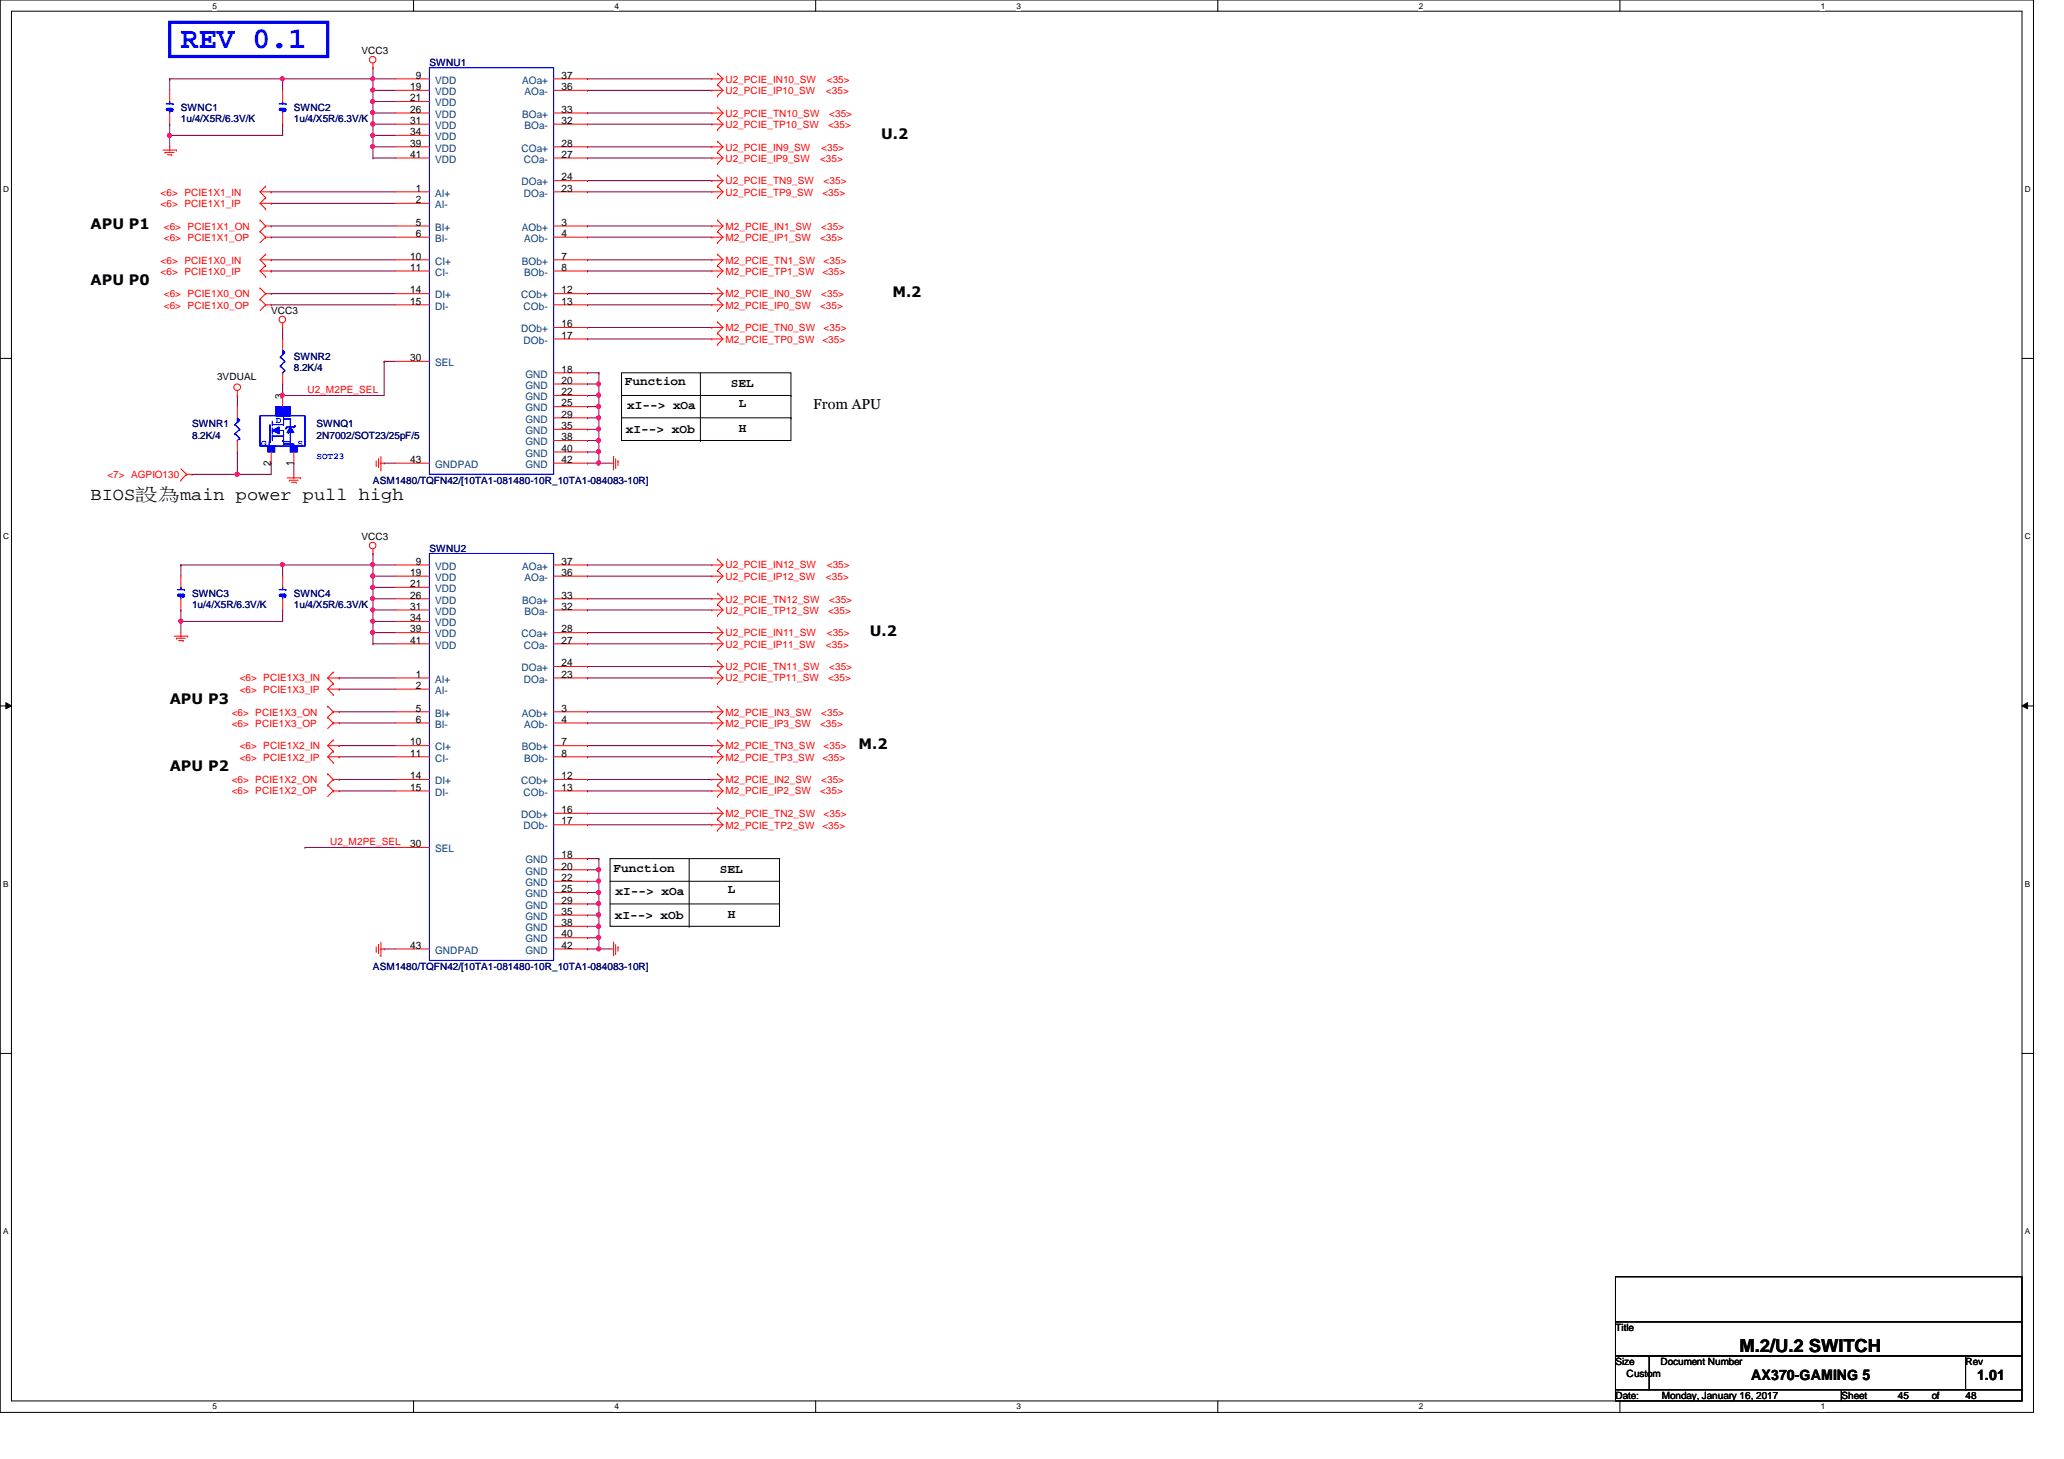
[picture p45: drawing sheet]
<svg xmlns="http://www.w3.org/2000/svg" width="297mm" height="210mm" viewBox="0 0 297 210" stroke-linecap="round" stroke-linejoin="round" font-family="sans-serif">
<defs><g id="words">
<text font-size="4.4" fill="#00f" x="26" y="6.9">REV 0.1</text>
<g font-size="2.6">
<text x="13" y="72">BIOS設設main power pull high</text>
<text x="250.4" y="194.5">M.2/U.2 SWITCH</text>
</g>
<g font-size="2.1">
<text x="126.8" y="19.9">U.2</text>
<text x="13" y="32.9">APU P1</text>
<text x="13" y="41.1">APU P0</text>
<text x="128.4" y="42.7">M.2</text>
<text x="117" y="58.8">From APU</text>
<text x="125.2" y="91.5">U.2</text>
<text x="24.4" y="101.2">APU P3</text>
<text x="123.6" y="107.7">M.2</text>
<text x="24.4" y="111">APU P2</text>
<text x="252" y="198.6">AX370-GAMING 5</text>
<text x="284.5" y="198.6">1.01</text>
</g>
<g font-size="1.8">
<text x="89.9" y="55.5">Function</text>
<text x="90.3" y="58.9">xI--&gt; xOa</text>
<text x="105.2" y="55.6">SEL</text>
<text x="106.3" y="58.5">L</text>
<text x="90.1" y="62.3">xI--&gt; xOb</text>
<text x="106.3" y="62.1">H</text>
<text x="88.3" y="125.4">Function</text>
<text x="103.6" y="125.6">SEL</text>
<text x="88.6" y="128.8">xI--&gt; xOa</text>
<text x="104.7" y="128.5">L</text>
<text x="88.5" y="132.2">xI--&gt; xOb</text>
<text x="104.7" y="132">H</text>
</g>
<g font-size="1.5">
<text x="59.9" y="11.3">9</text>
<text x="80.8" y="11.3">37</text>
<text x="59.1" y="13">19</text>
<text x="59.1" y="14.6">21</text>
<text x="59.1" y="16.2">26</text>
<text x="59.1" y="17.8">31</text>
<text x="80.8" y="13">36</text>
<text x="80.8" y="16.2">33</text>
<text x="80.8" y="17.8">32</text>
<text x="59.1" y="19.4">34</text>
<text x="59.1" y="21.1">39</text>
<text x="59.1" y="22.7">41</text>
<text x="80.8" y="21.1">28</text>
<text x="80.8" y="22.7">27</text>
<text x="59.9" y="27.6">1</text>
<text x="59.9" y="29.2">2</text>
<text x="80.8" y="26">24</text>
<text x="80.8" y="27.6">23</text>
<text x="59.9" y="32.5">5</text>
<text x="59.9" y="34.1">6</text>
<text x="80.8" y="32.5">3</text>
<text x="80.8" y="34.1">4</text>
<text x="59.1" y="37.3">10</text>
<text x="59.1" y="38.9">11</text>
<text x="80.8" y="37.3">7</text>
<text x="80.8" y="38.9">8</text>
<text x="59.1" y="42.2">14</text>
<text x="59.1" y="43.8">15</text>
<text x="80.8" y="42.2">12</text>
<text x="80.8" y="43.8">13</text>
<text x="80.8" y="47.1">16</text>
<text x="59.1" y="51.9">30</text>
<text x="80.8" y="48.7">17</text>
<text x="80.8" y="53.6">18</text>
<text x="40.6" y="57.4" transform="rotate(-90 40.6 57.4)">3</text>
<text x="80.8" y="58.5">25</text>
<text x="80.8" y="56.9">22</text>
<text x="80.8" y="55.2">20</text>
<text x="80.8" y="65">40</text>
<text x="80.8" y="63.3">38</text>
<text x="80.8" y="61.7">35</text>
<text x="80.8" y="60.1">29</text>
<text x="39" y="67" transform="rotate(-90 39 67)">2</text>
<text x="42.2" y="67" transform="rotate(-90 42.2 67)">1</text>
<text x="59.1" y="66.6">43</text>
<text x="80.8" y="66.6">42</text>
<text x="59.1" y="82.8">19</text>
<text x="59.9" y="81.2">9</text>
<text x="80.8" y="81.2">37</text>
<text x="80.8" y="82.8">36</text>
<text x="59.1" y="84.5">21</text>
<text x="59.1" y="86.1">26</text>
<text x="59.1" y="87.7">31</text>
<text x="59.1" y="89.4">34</text>
<text x="80.8" y="86.1">33</text>
<text x="80.8" y="87.7">32</text>
<text x="59.1" y="91">39</text>
<text x="59.1" y="92.6">41</text>
<text x="80.8" y="91">28</text>
<text x="80.8" y="92.6">27</text>
<text x="80.8" y="95.8">24</text>
<text x="59.9" y="97.5">1</text>
<text x="59.9" y="99.1">2</text>
<text x="80.8" y="97.5">23</text>
<text x="59.1" y="107.2">10</text>
<text x="59.9" y="102.4">5</text>
<text x="59.9" y="104">6</text>
<text x="80.8" y="102.4">3</text>
<text x="80.8" y="104">4</text>
<text x="80.8" y="107.2">7</text>
<text x="59.1" y="108.8">11</text>
<text x="59.1" y="112.1">14</text>
<text x="59.1" y="113.7">15</text>
<text x="80.8" y="108.8">8</text>
<text x="80.8" y="112.1">12</text>
<text x="80.8" y="113.7">13</text>
<text x="80.8" y="117">16</text>
<text x="80.8" y="118.6">17</text>
<text x="59.1" y="121.9">30</text>
<text x="80.8" y="125.1">20</text>
<text x="80.8" y="123.5">18</text>
<text x="80.8" y="131.6">35</text>
<text x="80.8" y="130">29</text>
<text x="80.8" y="128.4">25</text>
<text x="80.8" y="126.7">22</text>
<text x="59.1" y="136.5">43</text>
<text x="80.8" y="134.9">40</text>
<text x="80.8" y="133.2">38</text>
<text x="80.8" y="136.5">42</text>
</g>
<g font-size="1.5" fill="#004080">
<text x="62.6" y="12">VDD</text>
<text x="62.6" y="13.7">VDD</text>
<text x="62.6" y="15.3">VDD</text>
<text x="62.6" y="16.9">VDD</text>
<text x="75.1" y="12">AOa+</text>
<text x="75.1" y="16.9">BOa+</text>
<text x="75.5" y="13.7">AOa-</text>
<text x="62.6" y="18.5">VDD</text>
<text x="62.6" y="20.2">VDD</text>
<text x="62.6" y="21.8">VDD</text>
<text x="62.6" y="23.4">VDD</text>
<text x="75.1" y="21.8">COa+</text>
<text x="75.4" y="23.4">COa-</text>
<text x="75.5" y="18.5">BOa-</text>
<text x="62.6" y="28.3">AI+</text>
<text x="62.6" y="29.9">AI-</text>
<text x="75.1" y="26.7">DOa+</text>
<text x="75.4" y="28.3">DOa-</text>
<text x="62.6" y="33.2">BI+</text>
<text x="62.6" y="34.8">BI-</text>
<text x="75.1" y="33.2">AOb+</text>
<text x="75.4" y="34.8">AOb-</text>
<text x="62.6" y="38.1">CI+</text>
<text x="62.6" y="39.7">CI-</text>
<text x="75.1" y="38.1">BOb+</text>
<text x="75.4" y="39.7">BOb-</text>
<text x="62.6" y="42.9">DI+</text>
<text x="62.6" y="44.5">DI-</text>
<text x="75" y="42.9">COb+</text>
<text x="75" y="47.8">DOb+</text>
<text x="75.4" y="44.5">COb-</text>
<text x="62.6" y="52.7">SEL</text>
<text x="75.4" y="49.4">DOb-</text>
<text x="75.6" y="59.2">GND</text>
<text x="75.6" y="57.6">GND</text>
<text x="75.6" y="55.9">GND</text>
<text x="75.6" y="54.3">GND</text>
<text x="75.6" y="65.7">GND</text>
<text x="75.6" y="64.1">GND</text>
<text x="75.6" y="62.4">GND</text>
<text x="75.6" y="60.8">GND</text>
<text x="62.6" y="67.3">GNDPAD</text>
<text x="75.6" y="67.3">GND</text>
<text x="62.6" y="82">VDD</text>
<text x="62.6" y="83.6">VDD</text>
<text x="75.1" y="82">AOa+</text>
<text x="75.5" y="83.6">AOa-</text>
<text x="62.6" y="85.2">VDD</text>
<text x="62.6" y="86.8">VDD</text>
<text x="62.6" y="88.4">VDD</text>
<text x="75.1" y="86.8">BOa+</text>
<text x="75.5" y="88.4">BOa-</text>
<text x="62.6" y="90.1">VDD</text>
<text x="62.6" y="91.7">VDD</text>
<text x="62.6" y="93.3">VDD</text>
<text x="75.1" y="91.7">COa+</text>
<text x="75.4" y="93.3">COa-</text>
<text x="62.6" y="98.2">AI+</text>
<text x="62.6" y="99.8">AI-</text>
<text x="75.1" y="96.6">DOa+</text>
<text x="75.4" y="98.2">DOa-</text>
<text x="62.6" y="103.1">BI+</text>
<text x="62.6" y="104.7">BI-</text>
<text x="62.6" y="107.9">CI+</text>
<text x="75.1" y="103.1">AOb+</text>
<text x="75.1" y="107.9">BOb+</text>
<text x="75.4" y="104.7">AOb-</text>
<text x="62.6" y="109.6">CI-</text>
<text x="62.6" y="112.8">DI+</text>
<text x="75" y="112.8">COb+</text>
<text x="75.4" y="109.6">BOb-</text>
<text x="62.6" y="114.5">DI-</text>
<text x="75" y="117.7">DOb+</text>
<text x="75.4" y="114.5">COb-</text>
<text x="75.4" y="119.3">DOb-</text>
<text x="62.6" y="122.6">SEL</text>
<text x="75.6" y="125.8">GND</text>
<text x="75.6" y="124.2">GND</text>
<text x="75.6" y="130.7">GND</text>
<text x="75.6" y="129.1">GND</text>
<text x="75.6" y="127.5">GND</text>
<text x="62.6" y="137.2">GNDPAD</text>
<text x="75.6" y="135.6">GND</text>
<text x="75.6" y="133.9">GND</text>
<text x="75.6" y="132.3">GND</text>
<text x="75.6" y="137.2">GND</text>
</g>
<g font-size="1.4">
<text x="52" y="7.8">VCC3</text>
<text x="39" y="45.2">VCC3</text>
<text x="31.2" y="54.7">3VDUAL</text>
<text x="52" y="77.7">VCC3</text>
<text x="232.5" y="191.5">Title</text>
<text x="232.5" y="196.4">Size</text>
<text x="239" y="196.4">Document Number</text>
<text x="282.9" y="196.4">Rev</text>
<text x="232.5" y="201.3">Date:</text>
<text x="234.1" y="198">Custom</text>
<text x="239.1" y="201.3">Monday, January 16, 2017</text>
<text x="265" y="201.3">Sheet</text>
<text x="273.1" y="201.3">45</text>
<text x="278" y="201.3">of</text>
<text x="282.9" y="201.3">48</text>
</g>
<g font-size="1.4" fill="#000080">
<text x="61.8" y="9.5">SWNU1</text>
<text x="26" y="16">SWNC1</text>
<text x="26" y="17.6">1u/4/X5R/6.3V/K</text>
<text x="42.3" y="16">SWNC2</text>
<text x="42.3" y="17.6">1u/4/X5R/6.3V/K</text>
<text x="42.3" y="51.7">SWNR2</text>
<text x="42.3" y="53.3">8.2K/4</text>
<text x="27.6" y="61.5">SWNR1</text>
<text x="27.6" y="63.1">8.2K/4</text>
<text x="45.5" y="61.5">SWNQ1</text>
<text x="45.5" y="63.1">2N7002/SOT23/25pF/5</text>
<text x="53.7" y="69.6">ASM1480/TQFN42/[10TA1-081480-10R_10TA1-084083-10R]</text>
<text x="61.8" y="79.4">SWNU2</text>
<text x="27.6" y="85.9">SWNC3</text>
<text x="27.6" y="87.5">1u/4/X5R/6.3V/K</text>
<text x="42.3" y="85.9">SWNC4</text>
<text x="42.3" y="87.5">1u/4/X5R/6.3V/K</text>
<text x="53.7" y="139.5">ASM1480/TQFN42/[10TA1-081480-10R_10TA1-084083-10R]</text>
</g>
<g font-size="1.4" fill="#f00">
<text x="104.4" y="11.9">U2_PCIE_IN10_SW</text>
<text x="119" y="11.9">&lt;35&gt;</text>
<text x="104.4" y="16.8">U2_PCIE_TN10_SW</text>
<text x="104.4" y="13.5">U2_PCIE_IP10_SW</text>
<text x="118.9" y="13.5">&lt;35&gt;</text>
<text x="119.3" y="16.8">&lt;35&gt;</text>
<text x="104.4" y="18.4">U2_PCIE_TP10_SW</text>
<text x="104.4" y="23.3">U2_PCIE_IP9_SW</text>
<text x="104.4" y="21.7">U2_PCIE_IN9_SW</text>
<text x="118" y="23.3">&lt;35&gt;</text>
<text x="118.2" y="21.7">&lt;35&gt;</text>
<text x="119.2" y="18.4">&lt;35&gt;</text>
<text x="23.1" y="29.8">&lt;6&gt; PCIE1X1_IP</text>
<text x="23.1" y="28.2">&lt;6&gt; PCIE1X1_IN</text>
<text x="104.4" y="28.2">U2_PCIE_TP9_SW</text>
<text x="104.4" y="26.5">U2_PCIE_TN9_SW</text>
<text x="118.4" y="28.2">&lt;35&gt;</text>
<text x="118.5" y="26.5">&lt;35&gt;</text>
<text x="23.6" y="34.7">&lt;6&gt; PCIE1X1_OP</text>
<text x="23.6" y="33">&lt;6&gt; PCIE1X1_ON</text>
<text x="104.4" y="34.7">M2_PCIE_IP1_SW</text>
<text x="104.4" y="33">M2_PCIE_IN1_SW</text>
<text x="118" y="34.7">&lt;35&gt;</text>
<text x="118.2" y="33">&lt;35&gt;</text>
<text x="23.1" y="37.9">&lt;6&gt; PCIE1X0_IN</text>
<text x="23.1" y="39.5">&lt;6&gt; PCIE1X0_IP</text>
<text x="104.4" y="39.5">M2_PCIE_TP1_SW</text>
<text x="104.4" y="37.9">M2_PCIE_TN1_SW</text>
<text x="118.4" y="39.5">&lt;35&gt;</text>
<text x="118.5" y="37.9">&lt;35&gt;</text>
<text x="23.6" y="42.8">&lt;6&gt; PCIE1X0_ON</text>
<text x="23.6" y="44.4">&lt;6&gt; PCIE1X0_OP</text>
<text x="104.4" y="44.4">M2_PCIE_IP0_SW</text>
<text x="104.4" y="47.7">M2_PCIE_TN0_SW</text>
<text x="104.4" y="42.8">M2_PCIE_IN0_SW</text>
<text x="118" y="44.4">&lt;35&gt;</text>
<text x="118.2" y="42.8">&lt;35&gt;</text>
<text x="118.5" y="47.7">&lt;35&gt;</text>
<text x="104.4" y="49.3">M2_PCIE_TP0_SW</text>
<text x="118.4" y="49.3">&lt;35&gt;</text>
<text x="44.2" y="56.6">U2_M2PE_SEL</text>
<text x="15.4" y="68.8">&lt;7&gt; AGPIO130</text>
<text x="104.4" y="83.4">U2_PCIE_IP12_SW</text>
<text x="104.4" y="81.8">U2_PCIE_IN12_SW</text>
<text x="118.9" y="83.4">&lt;35&gt;</text>
<text x="119" y="81.8">&lt;35&gt;</text>
<text x="104.4" y="88.3">U2_PCIE_TP12_SW</text>
<text x="104.4" y="86.7">U2_PCIE_TN12_SW</text>
<text x="119.2" y="88.3">&lt;35&gt;</text>
<text x="119.3" y="86.7">&lt;35&gt;</text>
<text x="104.4" y="93.2">U2_PCIE_IP11_SW</text>
<text x="104.4" y="91.6">U2_PCIE_IN11_SW</text>
<text x="118.9" y="93.2">&lt;35&gt;</text>
<text x="119" y="91.6">&lt;35&gt;</text>
<text x="34.5" y="99.7">&lt;6&gt; PCIE1X3_IP</text>
<text x="34.5" y="98">&lt;6&gt; PCIE1X3_IN</text>
<text x="104.4" y="98">U2_PCIE_TP11_SW</text>
<text x="104.4" y="96.4">U2_PCIE_TN11_SW</text>
<text x="119.2" y="98">&lt;35&gt;</text>
<text x="119.3" y="96.4">&lt;35&gt;</text>
<text x="33.4" y="104.6">&lt;6&gt; PCIE1X3_OP</text>
<text x="33.4" y="103">&lt;6&gt; PCIE1X3_ON</text>
<text x="34.5" y="107.8">&lt;6&gt; PCIE1X2_IN</text>
<text x="104.4" y="107.8">M2_PCIE_TN3_SW</text>
<text x="104.4" y="104.6">M2_PCIE_IP3_SW</text>
<text x="104.4" y="103">M2_PCIE_IN3_SW</text>
<text x="118" y="104.6">&lt;35&gt;</text>
<text x="118.2" y="103">&lt;35&gt;</text>
<text x="118.5" y="107.8">&lt;35&gt;</text>
<text x="33.4" y="112.7">&lt;6&gt; PCIE1X2_ON</text>
<text x="34.5" y="109.4">&lt;6&gt; PCIE1X2_IP</text>
<text x="104.4" y="109.4">M2_PCIE_TP3_SW</text>
<text x="104.4" y="112.7">M2_PCIE_IN2_SW</text>
<text x="118.2" y="112.7">&lt;35&gt;</text>
<text x="118.4" y="109.4">&lt;35&gt;</text>
<text x="33.4" y="114.3">&lt;6&gt; PCIE1X2_OP</text>
<text x="104.4" y="114.3">M2_PCIE_IP2_SW</text>
<text x="104.4" y="119.2">M2_PCIE_TP2_SW</text>
<text x="104.4" y="117.6">M2_PCIE_TN2_SW</text>
<text x="118" y="114.3">&lt;35&gt;</text>
<text x="118.4" y="119.2">&lt;35&gt;</text>
<text x="118.5" y="117.6">&lt;35&gt;</text>
<text x="47.5" y="121.6">U2_M2PE_SEL</text>
</g>
<g font-size="1.3" fill="#00f">
<text x="37.6" y="64.1">G</text>
<text x="39.7" y="60.9">D</text>
<text x="42.8" y="64.1">S</text>
<text x="45.5" y="66.1">SOT23</text>
</g>
<g font-size="1.2">
<text x="30.6" y="1.2">5</text>
<text x="88.4" y="1.2">4</text>
<text x="146.3" y="1.2">3</text>
<text x="204.2" y="1.2">2</text>
<text x="262" y="1.2">1</text>
<text x=".5" y="27.6">D</text>
<text x="291.4" y="27.6">D</text>
<text x=".5" y="77.6">C</text>
<text x="291.4" y="77.6">C</text>
<text x=".5" y="127.6">B</text>
<text x="291.4" y="127.6">B</text>
<text x=".5" y="177.6">A</text>
<text x="291.4" y="177.6">A</text>
<text x="30.6" y="202.8">5</text>
<text x="88.4" y="202.8">4</text>
<text x="146.3" y="202.8">3</text>
<text x="204.2" y="202.8">2</text>
<text x="262" y="202.8">1</text>
</g>
</g></defs>
<path d="M0 0h292.6v203.2h-292.6zM1.6 1.6h289.4v199.9h-289.4z" fill="none" stroke="#000" stroke-width=".14"/>
<g fill="#fff">
<path d="M30.6 .2h.6v1.3h-.6z"/>
<path d="M30.6 201.7h.6v1.3h-.6z"/>
</g>
<path d="M59.5 0v1.6M59.5 201.5v1.7" fill="none" stroke="#000" stroke-width=".14"/>
<g fill="#fff">
<path d="M88.4 .2h.6v1.3h-.6z"/>
<path d="M88.4 201.7h.6v1.3h-.6z"/>
</g>
<path d="M117.4 0v1.6M117.4 201.5v1.7" fill="none" stroke="#000" stroke-width=".14"/>
<g fill="#fff">
<path d="M146.3 .2h.6v1.3h-.6z"/>
<path d="M146.3 201.7h.6v1.3h-.6z"/>
</g>
<path d="M175.3 0v1.6M175.3 201.5v1.7" fill="none" stroke="#000" stroke-width=".14"/>
<g fill="#fff">
<path d="M204.2 .2h.6v1.3h-.6z"/>
<path d="M204.2 201.7h.6v1.3h-.6z"/>
</g>
<path d="M233.1 0v1.6M233.1 201.5v1.7" fill="none" stroke="#000" stroke-width=".14"/>
<g fill="#fff">
<path d="M262 .2h.6v1.3h-.6z"/>
<path d="M262 201.7h.6v1.3h-.6z"/>
<path d="M.5 26.6h.8v1.3h-.8z"/>
<path d="M291.4 26.6h.8v1.3h-.8z"/>
<path d="M.5 76.5h.8v1.4h-.8z"/>
<path d="M291.4 76.5h.8v1.4h-.8z"/>
</g>
<path d="M0 51.6h1.6M291 51.6h1.6" fill="none" stroke="#000" stroke-width=".14"/>
<g fill="#fff">
<path d="M.5 126.5h.7v1.3h-.7z"/>
<path d="M291.4 126.5h.7v1.3h-.7z"/>
</g>
<path d="M0 101.6h1.6M.8 101.1l.8 .5-.8 .4zM291 101.6l.8-.5v.9zM291 101.6h1.6" fill="none" stroke="#000" stroke-width=".14"/>
<path d="M.8 101.1l.8 .5-.8 .4zM291 101.6l.8-.5v.9z" fill="#000"/>
<g fill="#fff">
<path d="M.5 176.5h.7v1.3h-.7z"/>
<path d="M291.4 176.5h.7v1.3h-.7z"/>
</g>
<path d="M0 151.6h1.6M291 151.6h1.6" fill="none" stroke="#000" stroke-width=".14"/>
<path d="M86.2 133.3h.1M86.2 133.3v1.6" fill="none" stroke="#800040" stroke-width=".14"/>
<circle cx="86.1" cy="134.9" r=".3" fill="#f0f"/>
<circle cx="86.1" cy="134.9" r=".3" fill="none" stroke="#f0f" stroke-width=".14"/>
<circle cx="86.1" cy="133.3" r=".3" fill="#f0f"/>
<circle cx="86.1" cy="133.3" r=".3" fill="none" stroke="#f0f" stroke-width=".14"/>
<path d="M53.7 86.1h.1M53.7 87.8h.1M53.7 81.3h.1M53.7 86.1h3.2M53.7 87.8h3.2M53.7 81.3h3.2M55.3 136.5h.1M55.3 136.5h1.6M84.5 133.3h.1M84.5 133.3h1.7" fill="none" stroke="#800040" stroke-width=".14"/>
<circle cx="53.6" cy="81.2" r=".3" fill="#f0f"/>
<circle cx="53.6" cy="81.2" r=".3" fill="none" stroke="#f0f" stroke-width=".14"/>
<path d="M40.7 81.3h.1M40.7 81.3h13" fill="none" stroke="#800040" stroke-width=".14"/>
<circle cx="40.6" cy="81.2" r=".3" fill="#f0f"/>
<circle cx="40.6" cy="81.2" r=".3" fill="none" stroke="#f0f" stroke-width=".14"/>
<path d="M53.7 82.9h.1M53.7 82.9v1.6M84.5 126.8h.1M84.5 126.8h1.7" fill="none" stroke="#800040" stroke-width=".14"/>
<circle cx="53.6" cy="84.5" r=".3" fill="#f0f"/>
<circle cx="53.6" cy="84.5" r=".3" fill="none" stroke="#f0f" stroke-width=".14"/>
<circle cx="53.6" cy="82.9" r=".31" fill="#f0f"/>
<circle cx="53.6" cy="82.9" r=".31" fill="none" stroke="#f0f" stroke-width=".14"/>
<path d="M26 81.3h.1M26 81.3v1.6M53.7 82.9h.1M53.7 91h.1M53.7 82.9h3.2M53.7 91h3.2" fill="none" stroke="#800040" stroke-width=".14"/>
<circle cx="53.6" cy="91" r=".31" fill="#f0f"/>
<circle cx="53.6" cy="91" r=".31" fill="none" stroke="#f0f" stroke-width=".14"/>
<path d="M40.7 56.9h.1M40.7 56.9h14.6" fill="none" stroke="#800040" stroke-width=".14"/>
<circle cx="40.6" cy="56.8" r=".3" fill="#f0f"/>
<circle cx="40.6" cy="56.8" r=".3" fill="none" stroke="#f0f" stroke-width=".14"/>
<g fill="none" stroke="#800040" stroke-width=".14">
<path d="M53.7 9.7h.1M53.7 9.7v1.6M84.5 17.9h.1M84.5 16.3h.1M84.5 13h.1M84.5 11.3h.1M84.5 17.9h17.9M84.5 16.3h17.9M84.5 13h17.9M84.5 11.3h17.9M39 27.6h.1M39 29.3h.1"/>
<path d="M39 37.4h.1M39 39h.1M39 32.5h.1M39 34.1h.1M39 27.6h17.9M39 29.3h17.9M39 37.4h17.9M39 39h17.9M39 32.5h17.9M39 34.1h17.9M84.5 22.7h.1M84.5 27.6h.1"/>
<path d="M84.5 26h.1M84.5 21.1h.1M84.5 22.7h17.9M84.5 27.6h17.9M84.5 26h17.9M84.5 21.1h17.9M34.2 56.9h.1M34.2 56.9v1.6M39 42.2h.1M39 43.9h.1M39 42.2h17.9M39 43.9h17.9"/>
<path d="M40.7 48.8h.1M40.7 47.1v1.7M55.3 52h.1M55.3 52v4.9M55.3 52h1.6M27.6 68.2h.1M34.2 65h.1M34.2 68.2h.1M34.2 65v3.2M39 66.6h.1M39 66.6v1.6h-11.4M48.8 99.1h.1"/>
<path d="M48.8 97.5h.1M48.8 97.5h8.1M48.8 99.1h8.1M84.5 92.6h.1M84.5 97.5h.1M84.5 87.8h.1M84.5 86.1h.1M84.5 82.9h.1M84.5 81.3h.1M84.5 92.6h17.9M84.5 97.5h17.9M84.5 87.8h17.9"/>
<path d="M84.5 86.1h17.9M84.5 82.9h17.9M84.5 81.3h17.9M48.8 107.3h.1M48.8 108.9h.1M48.8 112.1h.1M48.8 113.8h.1M48.8 104h.1M48.8 102.4h.1M48.8 107.3h8.1M48.8 108.9h8.1M48.8 112.1h8.1"/>
<path d="M48.8 113.8h8.1M48.8 104h8.1M48.8 102.4h8.1"/>
</g>
<circle cx="34.1" cy="68.2" r=".31" fill="#f0f"/>
<circle cx="34.1" cy="68.2" r=".31" fill="none" stroke="#f0f" stroke-width=".14"/>
<path d="M53.7 17.9h.1M53.7 17.9v1.6M42.3 66.6h.1M42.3 66.6v1.6M26 89.4h.1M26 87.8h.1M26 89.4h14.7M26 87.8v1.6M43.9 121.9h.1M43.9 121.9h13" fill="none" stroke="#800040" stroke-width=".14"/>
<circle cx="53.6" cy="19.5" r=".3" fill="#f0f"/>
<circle cx="53.6" cy="19.5" r=".3" fill="none" stroke="#f0f" stroke-width=".14"/>
<circle cx="53.6" cy="17.8" r=".31" fill="#f0f"/>
<circle cx="53.6" cy="17.8" r=".31" fill="none" stroke="#f0f" stroke-width=".14"/>
<path d="M53.7 13h.1M53.7 13v1.6M86.2 65h.1M86.2 65v1.6" fill="none" stroke="#800040" stroke-width=".14"/>
<circle cx="53.6" cy="14.6" r=".3" fill="#f0f"/>
<circle cx="53.6" cy="14.6" r=".3" fill="none" stroke="#f0f" stroke-width=".14"/>
<circle cx="53.6" cy="12.9" r=".3" fill="#f0f"/>
<circle cx="53.6" cy="12.9" r=".3" fill="none" stroke="#f0f" stroke-width=".14"/>
<path d="M86.2 56.9h.1M86.2 56.9v1.6" fill="none" stroke="#800040" stroke-width=".14"/>
<circle cx="86.1" cy="56.8" r=".3" fill="#f0f"/>
<circle cx="86.1" cy="56.8" r=".3" fill="none" stroke="#f0f" stroke-width=".14"/>
<g fill="none" stroke="#800040" stroke-width=".14">
<path d="M24.4 19.5h.1M40.7 17.9h.1M40.7 17.9v1.6h-16.3M53.7 17.9h.1M53.7 16.3h.1M53.7 14.6h.1M53.7 17.9h3.2M53.7 16.3h3.2M53.7 14.6v1.7M84.5 56.9h.1M84.5 56.9h1.7M86.2 58.5h.1"/>
<path d="M86.2 53.6h.1M86.2 53.6v1.6M86.2 58.5v1.6M84.5 65h.1M84.5 65h1.7"/>
</g>
<circle cx="24.4" cy="19.5" r=".3" fill="#f0f"/>
<circle cx="24.4" cy="19.5" r=".3" fill="none" stroke="#f0f" stroke-width=".14"/>
<path d="M86.2 61.8h.1M86.2 61.8v1.6" fill="none" stroke="#800040" stroke-width=".14"/>
<circle cx="86.1" cy="61.7" r=".3" fill="#f0f"/>
<circle cx="86.1" cy="61.7" r=".3" fill="none" stroke="#f0f" stroke-width=".14"/>
<path d="M86.2 55.2h.1M86.2 55.2v1.7" fill="none" stroke="#800040" stroke-width=".14"/>
<circle cx="86.1" cy="55.2" r=".3" fill="#f0f"/>
<circle cx="86.1" cy="55.2" r=".3" fill="none" stroke="#f0f" stroke-width=".14"/>
<path d="M24.4 11.3h.1M24.4 11.3v1.7M40.7 11.3h.1M40.7 11.3h13" fill="none" stroke="#800040" stroke-width=".14"/>
<circle cx="40.6" cy="11.3" r=".3" fill="#f0f"/>
<circle cx="40.6" cy="11.3" r=".3" fill="none" stroke="#f0f" stroke-width=".14"/>
<path d="M24.4 17.9h.1M24.4 17.9v1.6M53.7 11.3h.1M53.7 11.3h3.2" fill="none" stroke="#800040" stroke-width=".14"/>
<circle cx="53.6" cy="11.3" r=".3" fill="#f0f"/>
<circle cx="53.6" cy="11.3" r=".3" fill="none" stroke="#f0f" stroke-width=".14"/>
<path d="M40.7 11.3h.1M40.7 11.3v1.7M53.7 13h.1M53.7 13h3.2M53.7 21.1h.1M53.7 21.1v1.6M84.5 53.6h.1M84.5 53.6h1.7" fill="none" stroke="#800040" stroke-width=".14"/>
<circle cx="53.6" cy="21.1" r=".3" fill="#f0f"/>
<circle cx="53.6" cy="21.1" r=".3" fill="none" stroke="#f0f" stroke-width=".14"/>
<path d="M53.7 11.3h.1M53.7 11.3v1.7M84.5 61.8h.1M84.5 61.8h1.7M86.2 63.4h.1M86.2 63.4v1.6" fill="none" stroke="#800040" stroke-width=".14"/>
<circle cx="86.1" cy="65" r=".3" fill="#f0f"/>
<circle cx="86.1" cy="65" r=".3" fill="none" stroke="#f0f" stroke-width=".14"/>
<circle cx="86.1" cy="63.4" r=".3" fill="#f0f"/>
<circle cx="86.1" cy="63.4" r=".3" fill="none" stroke="#f0f" stroke-width=".14"/>
<path d="M24.4 11.3h.1M24.4 11.3h16.3M53.7 22.7h.1M53.7 22.7h3.2M84.5 60.1h.1M84.5 60.1h1.7M86.2 60.1h.1M86.2 60.1v1.7" fill="none" stroke="#800040" stroke-width=".14"/>
<circle cx="86.1" cy="60.1" r=".3" fill="#f0f"/>
<circle cx="86.1" cy="60.1" r=".3" fill="none" stroke="#f0f" stroke-width=".14"/>
<path d="M53.7 19.5h.1M53.7 19.5h3.2M84.5 58.5h.1M84.5 58.5h1.7M84.5 63.4h.1M84.5 63.4h1.7" fill="none" stroke="#800040" stroke-width=".14"/>
<circle cx="86.1" cy="58.5" r=".31" fill="#f0f"/>
<circle cx="86.1" cy="58.5" r=".31" fill="none" stroke="#f0f" stroke-width=".14"/>
<path d="M53.7 19.5h.1M53.7 16.3h.1M53.7 16.3v1.6M53.7 19.5v1.6M53.7 21.1h.1M53.7 21.1h3.2M84.5 55.2h.1M84.5 55.2h1.7" fill="none" stroke="#800040" stroke-width=".14"/>
<circle cx="53.6" cy="16.2" r=".3" fill="#f0f"/>
<circle cx="53.6" cy="16.2" r=".3" fill="none" stroke="#f0f" stroke-width=".14"/>
<g fill="none" stroke="#800040" stroke-width=".14">
<path d="M24.4 19.5h.1M24.4 19.5v1.6M53.7 14.6h.1M53.7 14.6h3.2M53.7 79.6h.1M53.7 79.6v1.7M26 81.3h.1M26 81.3h14.7M53.7 87.8h.1M53.7 87.8v1.6M84.5 95.9h.1M84.5 91h.1"/>
<path d="M84.5 95.9h17.9M84.5 91h17.9"/>
</g>
<circle cx="53.6" cy="89.4" r=".3" fill="#f0f"/>
<circle cx="53.6" cy="89.4" r=".3" fill="none" stroke="#f0f" stroke-width=".14"/>
<circle cx="53.6" cy="87.8" r=".3" fill="#f0f"/>
<circle cx="53.6" cy="87.8" r=".3" fill="none" stroke="#f0f" stroke-width=".14"/>
<path d="M40.7 81.3h.1M40.7 81.3v1.6M53.7 81.3h.1M53.7 89.4h.1M53.7 84.5h.1M53.7 81.3v1.6M53.7 84.5v1.6M53.7 89.4h3.2M84.5 130h.1M84.5 130h1.7" fill="none" stroke="#800040" stroke-width=".14"/>
<circle cx="53.6" cy="84.5" r=".3" fill="#f0f"/>
<circle cx="53.6" cy="84.5" r=".3" fill="none" stroke="#f0f" stroke-width=".14"/>
<g fill="none" stroke="#800040" stroke-width=".14">
<path d="M26 89.4h.1M26 89.4v1.6M53.7 84.5h.1M53.7 84.5h3.2M84.5 125.1h.1M84.5 131.7h.1M84.5 134.9h.1M84.5 128.4h.1M84.5 125.1h1.7M84.5 131.7h1.7M84.5 134.9h1.7M84.5 128.4h1.7"/>
<path d="M86.2 136.5h.1M86.2 136.5h1.6"/>
</g>
<circle cx="26" cy="89.4" r=".31" fill="#f0f"/>
<circle cx="26" cy="89.4" r=".31" fill="none" stroke="#f0f" stroke-width=".14"/>
<path d="M86.2 130h.1M86.2 130v1.7" fill="none" stroke="#800040" stroke-width=".14"/>
<circle cx="86.1" cy="130" r=".3" fill="#f0f"/>
<circle cx="86.1" cy="130" r=".3" fill="none" stroke="#f0f" stroke-width=".14"/>
<path d="M53.7 91h.1M53.7 86.1h.1M53.7 86.1v1.7M53.7 91v1.6" fill="none" stroke="#800040" stroke-width=".14"/>
<circle cx="53.6" cy="86.1" r=".3" fill="#f0f"/>
<circle cx="53.6" cy="86.1" r=".3" fill="none" stroke="#f0f" stroke-width=".14"/>
<path d="M86.2 125.1h.1M86.2 125.1v1.7" fill="none" stroke="#800040" stroke-width=".14"/>
<circle cx="86.1" cy="125.1" r=".3" fill="#f0f"/>
<circle cx="86.1" cy="125.1" r=".3" fill="none" stroke="#f0f" stroke-width=".14"/>
<path d="M86.2 131.7h.1M86.2 131.7v1.6" fill="none" stroke="#800040" stroke-width=".14"/>
<circle cx="86.1" cy="131.6" r=".31" fill="#f0f"/>
<circle cx="86.1" cy="131.6" r=".31" fill="none" stroke="#f0f" stroke-width=".14"/>
<path d="M40.7 87.8h.1M40.7 87.8v1.6M53.7 89.4h.1M53.7 89.4v1.6M86.2 126.8h.1M86.2 126.8v1.6" fill="none" stroke="#800040" stroke-width=".14"/>
<circle cx="86.1" cy="126.7" r=".3" fill="#f0f"/>
<circle cx="86.1" cy="126.7" r=".3" fill="none" stroke="#f0f" stroke-width=".14"/>
<path d="M86.2 134.9h.1M86.2 134.9v1.6" fill="none" stroke="#800040" stroke-width=".14"/>
<circle cx="86.1" cy="136.5" r=".3" fill="#f0f"/>
<circle cx="86.1" cy="136.5" r=".3" fill="none" stroke="#f0f" stroke-width=".14"/>
<circle cx="86.1" cy="134.9" r=".3" fill="#f0f"/>
<circle cx="86.1" cy="134.9" r=".3" fill="none" stroke="#f0f" stroke-width=".14"/>
<path d="M86.2 123.5h.1M86.2 128.4h.1M86.2 123.5v1.6M86.2 128.4v1.6" fill="none" stroke="#800040" stroke-width=".14"/>
<circle cx="86.1" cy="128.4" r=".3" fill="#f0f"/>
<circle cx="86.1" cy="128.4" r=".3" fill="none" stroke="#f0f" stroke-width=".14"/>
<g fill="none" stroke="#800040" stroke-width=".14">
<path d="M84.5 39h.1M84.5 37.4h.1M84.5 34.1h.1M84.5 32.5h.1M84.5 39h17.9M84.5 37.4h17.9M84.5 34.1h17.9M84.5 32.5h17.9M40.7 55.2h.1M40.7 55.2v1.7M84.5 43.9h.1M84.5 48.8h.1"/>
<path d="M84.5 47.1h.1M84.5 42.2h.1M84.5 43.9h17.9M84.5 48.8h17.9M84.5 47.1h17.9M84.5 42.2h17.9M55.3 66.6h.1M55.3 66.6h1.6M84.5 66.6h.1M84.5 66.6h3.3M86.2 66.6h.1M53.7 92.6h.1"/>
<path d="M53.7 92.6h3.2M84.5 108.9h.1M84.5 107.3h.1M84.5 104h.1M84.5 102.4h.1M84.5 113.8h.1M84.5 118.7h.1M84.5 117h.1M84.5 112.1h.1M84.5 108.9h17.9M84.5 107.3h17.9M84.5 104h17.9"/>
<path d="M84.5 102.4h17.9M84.5 113.8h17.9M84.5 118.7h17.9M84.5 117h17.9M84.5 112.1h17.9M84.5 123.5h.1M84.5 136.5h.1M84.5 123.5h1.7M84.5 136.5h1.7"/>
</g>
<circle cx="86.1" cy="66.6" r=".31" fill="#f0f"/>
<circle cx="86.1" cy="66.6" r=".31" fill="none" stroke="#f0f" stroke-width=".14"/>
<g fill="none" stroke="#f00" stroke-width=".14">
<path d="M53.7 9.7h.1M53.7 9.1v.6M102.4 17.9h.1M102.4 16.3h.1M102.4 13h.1M102.4 11.3h.1M102.4 17.9h1.7M102.4 16.3h1.7M102.4 13h1.7M102.4 11.3h1.7M103.2 17.1h.1M103.2 18.7h.1"/>
<path d="M103.2 15.4h.1M103.2 12.2h.1M103.2 13.8h.1M103.2 10.5h.1M103.2 17.1l.9 .8M103.2 15.4l.9 .9M103.2 12.2l.9 .8M103.2 10.5l.9 .8M104.1 17.9l-.9 .8M104.1 16.3l-.9 .8M104.1 13l-.9 .8M104.1 11.3l-.9 .9"/>
<path d="M23.4 21.6h2M23.7 21.9h.1M23.7 21.9h1.4M24.1 22.3h.6M24.4 21.6h.1M24.4 21.1v.5M24.7 22.3h.1M25.4 21.6h.1M37.4 33.3h.1M37.4 31.7h.1M37.4 27.6h1.6M37.4 29.3h1.6"/>
<path d="M37.4 29.3l.8 .8M37.4 27.6l.8 .8M37.4 37.4h1.6M37.4 37.4l.8 .8M37.4 39h1.6M37.4 39l.8 .8M37.4 33.3l.8 .8M37.4 31.7l.8 .8M38.2 28.4h.1M38.2 30.1h.1M38.2 26.8h.1M38.2 36.6h.1"/>
<path d="M38.2 38.2h.1M38.2 39.8h.1M38.2 34.1h.1M38.2 32.5h.1M38.2 28.4l-.8 .9M38.2 26.8l-.8 .8M38.2 36.6l-.8 .8M38.2 38.2l-.8 .8M38.2 34.1h.8M38.2 34.1l-.8 .8M38.2 32.5h.8M38.2 32.5l-.8 .8"/>
<path d="M39 29.3h.1M39 27.6h.1M39 37.4h.1M39 39h.1M102.4 22.7h.1M102.4 27.6h.1M102.4 26h.1M102.4 21.1h.1M102.4 39h.1M102.4 37.4h.1M102.4 34.1h.1M102.4 32.5h.1"/>
<path d="M102.4 22.7h1.7M102.4 27.6h1.7M102.4 26h1.7M102.4 21.1h1.7M102.4 37.4h1.7M102.4 39h1.7M102.4 34.1h1.7M102.4 32.5h1.7M103.2 21.9h.1M103.2 23.5h.1M103.2 26.8h.1M103.2 28.4h.1"/>
<path d="M103.2 25.2h.1M103.2 20.3h.1M103.2 38.2h.1M103.2 39.8h.1M103.2 36.6h.1M103.2 33.3h.1M103.2 34.9h.1M103.2 31.7h.1M103.2 21.9l.9 .8M103.2 26.8l.9 .8M103.2 25.2l.9 .8M103.2 20.3l.9 .8"/>
<path d="M103.2 38.2l.9 .8M103.2 36.6l.9 .8M103.2 33.3l.9 .8M103.2 31.7l.9 .8M104.1 22.7l-.9 .8M104.1 27.6l-.9 .8M104.1 26l-.9 .8M104.1 21.1l-.9 .8M104.1 39l-.9 .8M104.1 37.4l-.9 .8M104.1 34.1l-.9 .8M104.1 32.5l-.9 .8"/>
<path d="M34.2 56.9h.1M34.2 56.2v.7M37.4 41.4h.1M37.4 43.1h.1M37.4 41.4l.8 .8M37.4 43.1l.8 .8M38.2 42.2h.1M38.2 43.9h.1M38.2 42.2h.8M38.2 42.2l-.8 .9M38.2 43.9h.8M38.2 43.9l-.8 .8"/>
<path d="M40.7 47.1h.1M40.7 46.5v.6M102.4 43.9h.1M102.4 48.8h.1M102.4 47.1h.1M102.4 42.2h.1M102.4 42.2h1.7M102.4 43.9h1.7M102.4 48.8h1.7M102.4 47.1h1.7M103.2 43.1h.1M103.2 44.7h.1"/>
<path d="M103.2 47.9h.1M103.2 49.6h.1M103.2 46.3h.1M103.2 41.4h.1M103.2 43.1l.9 .8M103.2 47.9l.9 .9M103.2 46.3l.9 .8M103.2 41.4l.9 .8M104.1 43.9l-.9 .8M104.1 48.8l-.9 .8M104.1 47.1l-.9 .8M104.1 42.2l-.9 .9"/>
<path d="M26 69.1h.1M26 67.4l.8 .8M26.8 68.2h.1M26.8 68.2h.8M26.8 68.2l-.8 .9M41.3 68.7h2M41.7 69.1h.1M41.7 69.1h1.2M41.9 69.4h.7M42.3 68.7h.1M42.3 68.2v.5M42.6 69.4h.1"/>
<path d="M43.3 68.7h.1M53.7 79.6h.1M53.7 79v.6M54.1 67h.1M54.1 66.3v.7M54.5 66h.1M54.5 66v1.3M54.8 66.6h.1M54.8 67.6h.1M54.8 65.7v1.9M54.8 66.6h.5M87.8 66.6h.5"/>
<path d="M88.3 66.6h.1M88.3 65.7h.1M88.3 65.7v1.9M88.6 67.3h.1M88.6 66v1.3M88.9 66.3h.1M88.9 66.3v.7M25.1 91.5h1.9M25.4 91.8h.1M25.4 91.8h1.3M25.7 92.2h.7M26 91.5h.1"/>
<path d="M26 91v.5M26.4 92.2h.1M27 91.5h.1M47.2 97.5h1.6M47.2 99.1h1.6M47.2 99.1l.8 .8M47.2 97.5l.8 .8M48 98.3h.1M48 99.9h.1M48 96.7h.1M48 98.3l-.8 .8M48 96.7l-.8 .8"/>
<path d="M48.8 99.1h.1M48.8 97.5h.1M102.4 87.8h.1M102.4 86.1h.1M102.4 82.9h.1M102.4 81.3h.1M102.4 92.6h.1M102.4 97.5h.1M102.4 95.9h.1M102.4 91h.1M102.4 87.8h1.7M102.4 86.1h1.7"/>
<path d="M102.4 82.9h1.7M102.4 81.3h1.7M102.4 92.6h1.7M102.4 97.5h1.7M102.4 95.9h1.7M102.4 91h1.7M103.2 87h.1M103.2 88.6h.1M103.2 85.3h.1M103.2 82.1h.1M103.2 83.7h.1M103.2 80.4h.1"/>
<path d="M103.2 91.8h.1M103.2 93.5h.1M103.2 96.7h.1M103.2 98.3h.1M103.2 95.1h.1M103.2 90.2h.1M103.2 87l.9 .8M103.2 85.3l.9 .8M103.2 82.1l.9 .8M103.2 80.4l.9 .9M103.2 91.8l.9 .8M103.2 96.7l.9 .8"/>
<path d="M103.2 95.1l.9 .8M103.2 90.2l.9 .8M104.1 87.8l-.9 .8M104.1 86.1l-.9 .9M104.1 82.9l-.9 .8M104.1 81.3l-.9 .8M104.1 92.6l-.9 .9M104.1 97.5l-.9 .8M104.1 95.9l-.9 .8M104.1 91l-.9 .8M47.2 103.2h.1M47.2 111.3h.1"/>
<path d="M47.2 101.6h.1M47.2 112.9h.1M47.2 108.9h1.6M47.2 108.9l.8 .8M47.2 103.2l.8 .8M47.2 107.3h1.6M47.2 107.3l.8 .8M47.2 111.3l.8 .8M47.2 101.6l.8 .8M47.2 112.9l.8 .9M48 108.1h.1M48 109.7h.1"/>
<path d="M48 104h.1M48 106.5h.1M48 112.1h.1M48 102.4h.1M48 113.8h.1M48 108.1l-.8 .8M48 104h.8M48 104l-.8 .8M48 106.5l-.8 .8M48 112.1h.8M48 112.1l-.8 .8M48 102.4h.8"/>
<path d="M48 102.4l-.8 .8M48 113.8h.8M48 113.8l-.8 .8M48.8 108.9h.1M48.8 107.3h.1M102.4 108.9h.1M102.4 107.3h.1M102.4 104h.1M102.4 102.4h.1M102.4 113.8h.1M102.4 118.7h.1M102.4 117h.1"/>
<path d="M102.4 112.1h.1M102.4 108.9h1.7M102.4 104h1.7M102.4 107.3h1.7M102.4 112.1h1.7M102.4 102.4h1.7M102.4 113.8h1.7M102.4 118.7h1.7M102.4 117h1.7M103.2 108.1h.1M103.2 109.7h.1M103.2 106.5h.1"/>
<path d="M103.2 103.2h.1M103.2 104.8h.1M103.2 101.6h.1M103.2 112.9h.1M103.2 114.6h.1M103.2 117.9h.1M103.2 119.5h.1M103.2 116.2h.1M103.2 111.3h.1M103.2 108.1l.9 .8M103.2 106.5l.9 .8M103.2 103.2l.9 .8"/>
<path d="M103.2 101.6l.9 .8M103.2 112.9l.9 .9M103.2 117.9l.9 .8M103.2 116.2l.9 .8M103.2 111.3l.9 .8M104.1 108.9l-.9 .8M104.1 107.3l-.9 .8M104.1 104l-.9 .8M104.1 102.4l-.9 .8M104.1 113.8l-.9 .8M104.1 118.7l-.9 .8M104.1 117l-.9 .9"/>
<path d="M104.1 112.1l-.9 .8M54.1 136.9h.1M54.1 136.2v.7M54.5 135.9h.1M54.5 135.9v1.3M54.8 136.5h.1M54.8 137.5h.1M54.8 136.5h.5M54.8 135.6v1.9M87.8 136.5h.5M88.3 136.5h.1M88.3 135.6h.1"/>
<path d="M88.3 135.6v1.9M88.6 137.2h.1M88.6 135.9v1.3M88.9 136.2h.1M88.9 136.2v.7"/>
<circle cx="53.6" cy="8.6" r=".47"/>
<circle cx="34.1" cy="55.7" r=".48"/>
<circle cx="40.6" cy="46" r=".47"/>
<circle cx="53.6" cy="78.5" r=".47"/>
</g>
<g fill="none" stroke="#000" stroke-width=".14">
<path d="M89.4 53.6h24.4v9.8h-24.4zM89.4 56.9h24.4M100.8 53.6v9.8M113.8 56.9h.1M89.4 60.1h24.4M100.8 63.4h.1M113.8 60.1h.1M87.8 123.5h24.4v9.8h-24.4zM87.8 130h24.4M87.8 126.8h24.4M99.2 133.3h.1M99.2 123.5v9.8"/>
<path d="M112.2 130h.1M112.2 126.8h.1M232.5 183.7h58.5v6.5h-58.5zM232.5 190.2h58.5v4.9h-58.5zM232.5 195.1h4.9v4.8h-4.9zM232.5 199.9h32.5v1.6h-32.5zM237.4 195.1h45.5v4.8h-45.5zM265 199.9h26v1.6h-26zM282.9 195.1h8.1v4.8h-8.1z"/>
</g>
<path d="M24.4 3.2h22.8v4.9h-22.8z" fill="none" stroke="#00f" stroke-width=".47"/>
<path d="M40.3 52.7h.1M40.3 51.4l.7 .6M40.3 52.7l.7 .6M40.7 53.6h.1M41 52h.1M41 53.3h.1M41 52l-.7 .7M41 53.3l-.3 .3" fill="none" stroke="#00f" stroke-width=".14"/>
<path d="M40.7 50.4l.3 .3-.3 .3z" fill-rule="evenodd" fill="#00f"/>
<path d="M40.3 51.4h.1M40.3 52.7h.1M40.3 51.4l.7 .6M40.3 52.7l.7 .6M40.7 50.4l.3 .3-.3 .3zM40.7 53.6h.1M41 52h.1M41 53.3h.1M41 50.7l-.7 .7M41 52l-.7 .7M41 53.3l-.3 .3" fill="none" stroke="#00f" stroke-width=".14"/>
<path d="M40.7 50.4l.3 .3-.3 .3z" fill-rule="evenodd" fill="#00f"/>
<path d="M40.3 51.4h.1M40.7 50.4l.3 .3-.3 .3zM41 50.7l-.7 .7M25.5 84.8h1M26 85.6h.1M26 84.5h.1M26 84.5v.3M26 85.6v.5M26.5 84.8h.1" fill="none" stroke="#00f" stroke-width=".14"/>
<path d="M40.7 48.8v1.6M40.7 53.6v1.6" fill="none" stroke="#f00" stroke-width=".14"/>
<path d="M25.7 85.6h.7" fill="none" stroke="#00f" stroke-width=".47"/>
<circle cx="26.4" cy="85.6" r=".23" fill="#00f"/>
<path d="M25.5 84.8h1M26 85.6h.1M26 84.5h.1M26 84.5v.3M26 85.6v.5M26.5 84.8h.1" fill="none" stroke="#00f" stroke-width=".14"/>
<path d="M25.7 85.6h.7" fill="none" stroke="#00f" stroke-width=".47"/>
<circle cx="26.4" cy="85.6" r=".23" fill="#00f"/>
<path d="M26 82.9v1.6M26 86.1v1.7" fill="none" stroke="#f00" stroke-width=".14"/>
<path d="M23.9 14.9h1M24.4 15.7h.1M24.4 14.6h.1M24.4 14.6v.3M24.4 15.7v.6M24.9 14.9h.1" fill="none" stroke="#00f" stroke-width=".14"/>
<path d="M24.1 15.7h.6" fill="none" stroke="#00f" stroke-width=".47"/>
<circle cx="24.7" cy="15.7" r=".23" fill="#00f"/>
<path d="M23.9 14.9h1M24.4 15.7h.1M24.4 14.6h.1M24.4 14.6v.3M24.4 15.7v.6M24.9 14.9h.1" fill="none" stroke="#00f" stroke-width=".14"/>
<path d="M24.1 15.7h.6" fill="none" stroke="#00f" stroke-width=".47"/>
<circle cx="24.7" cy="15.7" r=".23" fill="#00f"/>
<path d="M24.4 13v1.6M24.4 16.3v1.6" fill="none" stroke="#f00" stroke-width=".14"/>
<path d="M40.2 14.9h.9M40.7 15.7h.1M40.7 14.6h.1M40.7 14.6v.3M40.7 15.7v.6M41.1 14.9h.1" fill="none" stroke="#00f" stroke-width=".14"/>
<path d="M40.3 15.7h.7" fill="none" stroke="#00f" stroke-width=".47"/>
<circle cx="41" cy="15.7" r=".23" fill="#00f"/>
<path d="M40.2 14.9h.9M40.7 15.7h.1M40.7 14.6h.1M40.7 14.6v.3M40.7 15.7v.6M41.1 14.9h.1" fill="none" stroke="#00f" stroke-width=".14"/>
<path d="M40.3 15.7h.7" fill="none" stroke="#00f" stroke-width=".47"/>
<circle cx="41" cy="15.7" r=".23" fill="#00f"/>
<path d="M40.7 13v1.6M40.7 16.3v1.6" fill="none" stroke="#f00" stroke-width=".14"/>
<path d="M37.4 59.8h6.5v4.4h-6.5zM40.7 63.4h.1" fill="none" stroke="#00f" stroke-width=".14"/>
<path d="M39.7 58.5h2.1v1.3h-2.1z" fill-rule="evenodd" fill="#00f"/>
<path d="M39.7 58.5h2.1v1.3h-2.1z" fill="none" stroke="#00f" stroke-width=".14"/>
<path d="M38.6 64.2h.9v.8h-.9z" fill-rule="evenodd" fill="#00f"/>
<path d="M38.6 64.2h.9v.8h-.9z" fill="none" stroke="#00f" stroke-width=".14"/>
<path d="M41.8 64.2h1v.8h-1z" fill-rule="evenodd" fill="#00f"/>
<path d="M39.2 63.2h.1M39.2 62.2h.1M39.2 61.6v.6M39.2 62.6v.6M41.8 64.2h1v.8h-1z" fill="none" stroke="#00f" stroke-width=".14"/>
<path d="M39.2 61.9l1-.5v1z" fill-rule="evenodd" fill="#00f"/>
<path d="M39.2 61.9l1-.5v1zM39.2 61.9h.1M39.2 62.7h.1M39.2 61.9h1.6v1.8M39.2 62.7h1.6M40.8 63.4h.1M40.8 63.5h1M41.8 63.5h.1M41.8 60.3h.1M41.8 60.3v3.2" fill="none" stroke="#00f" stroke-width=".14"/>
<path d="M41.8 61.4l.5 .8h-1z" fill="#00f"/>
<g fill="none" stroke="#00f" stroke-width=".14">
<path d="M37.4 59.8h6.5v4.4h-6.5zM40.8 59.8h.1M40.8 59.8v1.3M38.9 63.5h.1M38.9 63.5h-.2v.7M38.9 61.1v2.4M39.2 61.1h.1M39.2 60.6h.1M39.2 61.1h1.6M39.2 60.6v.7M40.7 63.4h.1M40.8 60.3h.1"/>
<path d="M40.8 61.1h.1M40.8 63.9h.1M40.8 63.9h1.5v.3M40.8 60.3h1M40.8 63.5v.4M41.1 61.6h.1M41.3 61.4h.1M41.3 61.4l-.2 .2M41.3 61.4h1M41.5 62.2h.1M41.8 61.4l.5 .8h-1zM42.3 61.4h.1"/>
<path d="M42.5 61.3h.1M42.5 61.3l-.2 .1"/>
</g>
<path d="M39.7 58.5h2.1v1.3h-2.1z" fill-rule="evenodd" fill="#00f"/>
<path d="M39.7 58.5h2.1v1.3h-2.1z" fill="none" stroke="#00f" stroke-width=".14"/>
<path d="M38.6 64.2h.9v.8h-.9z" fill-rule="evenodd" fill="#00f"/>
<path d="M38.6 64.2h.9v.8h-.9z" fill="none" stroke="#00f" stroke-width=".14"/>
<path d="M41.8 64.2h1v.8h-1z" fill-rule="evenodd" fill="#00f"/>
<path d="M39.2 63.2h.1M39.2 62.2h.1M39.2 61.6v.6M39.2 62.6v.6M41.8 64.2h1v.8h-1z" fill="none" stroke="#00f" stroke-width=".14"/>
<path d="M39.2 61.9l1-.5v1z" fill-rule="evenodd" fill="#00f"/>
<path d="M39.2 61.9l1-.5v1zM39.2 61.9h.1M39.2 62.7h.1M39.2 61.9h1.6v1.8M39.2 62.7h1.6M40.8 63.4h.1M40.8 63.5h1M41.8 63.5h.1M41.8 60.3h.1M41.8 60.3v3.2" fill="none" stroke="#00f" stroke-width=".14"/>
<path d="M41.8 61.4l.5 .8h-1z" fill="#00f"/>
<g fill="none" stroke="#00f" stroke-width=".14">
<path d="M40.8 59.8h.1M40.8 59.8v1.3M38.9 63.5h.1M38.9 63.5h-.2v.7M38.9 61.1v2.4M39.2 61.1h.1M39.2 60.6h.1M39.2 61.1h1.6M39.2 60.6v.7M40.8 60.3h.1M40.8 61.1h.1M40.8 63.9h.1"/>
<path d="M40.8 63.9h1.5v.3M40.8 60.3h1M40.8 63.5v.4M41.1 61.6h.1M41.3 61.4h.1M41.3 61.4l-.2 .2M41.3 61.4h1M41.5 62.2h.1M41.8 61.4l.5 .8h-1zM42.3 61.4h.1M42.5 61.3h.1M42.5 61.3l-.2 .1"/>
<path d="M40.2 84.8h.9M40.7 85.6h.1M40.7 84.5h.1M40.7 84.5v.3M40.7 85.6v.5M41.1 84.8h.1"/>
</g>
<path d="M40.7 56.9v1.6M39 65v1.6M42.3 65v1.6" fill="none" stroke="#f00" stroke-width=".14"/>
<path d="M40.3 85.6h.7" fill="none" stroke="#00f" stroke-width=".47"/>
<circle cx="41" cy="85.6" r=".23" fill="#00f"/>
<path d="M40.2 84.8h.9M40.7 85.6h.1M40.7 84.5h.1M40.7 84.5v.3M40.7 85.6v.5M41.1 84.8h.1" fill="none" stroke="#00f" stroke-width=".14"/>
<path d="M40.3 85.6h.7" fill="none" stroke="#00f" stroke-width=".47"/>
<circle cx="41" cy="85.6" r=".23" fill="#00f"/>
<g fill="none" stroke="#f00" stroke-width=".14">
<path d="M40.7 82.9v1.6M40.7 86.1v1.7M56.9 81.3h4.9M56.9 82.9h4.9M56.9 84.5h4.9M56.9 86.1h4.9M56.9 87.8h4.9M56.9 89.4h4.9M56.9 91h4.9M56.9 92.6h4.9M56.9 97.5h4.9M56.9 99.1h4.9"/>
<path d="M79.7 81.3h4.8M79.7 82.9h4.8M79.7 86.1h4.8M79.7 87.8h4.8M79.7 91h4.8M79.7 92.6h4.8M79.7 97.5h4.8M79.7 95.9h4.8M56.9 102.4h4.9M56.9 104h4.9M56.9 107.3h4.9M56.9 108.9h4.9"/>
<path d="M56.9 112.1h4.9M56.9 113.8h4.9M79.7 102.4h4.8M79.7 104h4.8M79.7 107.3h4.8M79.7 108.9h4.8M79.7 112.1h4.8M79.7 113.8h4.8M79.7 117h4.8M79.7 118.7h4.8M56.9 136.5h4.9M56.9 121.9h4.9"/>
<path d="M79.7 134.9h4.8M79.7 133.3h4.8M79.7 131.7h4.8M79.7 130h4.8M79.7 128.4h4.8M79.7 126.8h4.8M79.7 125.1h4.8M79.7 123.5h4.8M79.7 136.5h4.8"/>
</g>
<path d="M33.8 62.4h.1M33.8 61.1l.7 .7M33.8 62.4l.7 .7M34.2 63.4h.1M34.5 61.8h.1M34.5 63.1h.1M34.5 61.8l-.7 .6M34.5 63.1l-.3 .3M61.8 79.6h17.9v58.6h-17.9z" fill="none" stroke="#00f" stroke-width=".14"/>
<path d="M34.2 60.1l.3 .4-.3 .3z" fill-rule="evenodd" fill="#00f"/>
<path d="M33.8 61.1h.1M33.8 62.4h.1M33.8 61.1l.7 .7M33.8 62.4l.7 .7M34.2 60.1l.3 .4-.3 .3zM34.2 63.4h.1M34.5 61.8h.1M34.5 63.1h.1M34.5 60.5l-.7 .6M34.5 61.8l-.7 .6M34.5 63.1l-.3 .3" fill="none" stroke="#00f" stroke-width=".14"/>
<path d="M34.2 60.1l.3 .4-.3 .3z" fill-rule="evenodd" fill="#00f"/>
<path d="M61.8 9.7h17.9v58.5h-17.9zM33.8 61.1h.1M34.2 60.1l.3 .4-.3 .3zM34.5 60.5l-.7 .6" fill="none" stroke="#00f" stroke-width=".14"/>
<g fill="none" stroke="#f00" stroke-width=".14">
<path d="M56.9 11.3h4.9M56.9 13h4.9M56.9 14.6h4.9M56.9 16.3h4.9M56.9 17.9h4.9M56.9 19.5h4.9M79.7 11.3h4.8M79.7 13h4.8M79.7 16.3h4.8M79.7 17.9h4.8M56.9 21.1h4.9M56.9 22.7h4.9"/>
<path d="M56.9 27.6h4.9M56.9 29.3h4.9M56.9 32.5h4.9M56.9 34.1h4.9M56.9 37.4h4.9M56.9 39h4.9M79.7 21.1h4.8M79.7 22.7h4.8M79.7 27.6h4.8M79.7 32.5h4.8M79.7 34.1h4.8M79.7 37.4h4.8"/>
<path d="M79.7 39h4.8M79.7 26h4.8M34.2 58.5v1.6M56.9 42.2h4.9M56.9 43.9h4.9M56.9 52h4.9M79.7 42.2h4.8M79.7 43.9h4.8M79.7 47.1h4.8M79.7 48.8h4.8M79.7 58.5h4.8M79.7 56.9h4.8"/>
<path d="M79.7 55.2h4.8M79.7 53.6h4.8M34.2 63.4v1.6M56.9 66.6h4.9M79.7 65h4.8M79.7 63.4h4.8M79.7 61.8h4.8M79.7 60.1h4.8M79.7 66.6h4.8"/>
</g>
<circle cx="86.1" cy="134.9" r=".3" fill="#f0f"/>
<circle cx="86.1" cy="134.9" r=".3" fill="none" stroke="#f0f" stroke-width=".14"/>
<circle cx="86.1" cy="133.3" r=".3" fill="#f0f"/>
<circle cx="86.1" cy="133.3" r=".3" fill="none" stroke="#f0f" stroke-width=".14"/>
<circle cx="53.6" cy="81.2" r=".3" fill="#f0f"/>
<circle cx="53.6" cy="81.2" r=".3" fill="none" stroke="#f0f" stroke-width=".14"/>
<circle cx="40.6" cy="81.2" r=".3" fill="#f0f"/>
<circle cx="40.6" cy="81.2" r=".3" fill="none" stroke="#f0f" stroke-width=".14"/>
<circle cx="53.6" cy="84.5" r=".3" fill="#f0f"/>
<circle cx="53.6" cy="84.5" r=".3" fill="none" stroke="#f0f" stroke-width=".14"/>
<circle cx="53.6" cy="82.9" r=".31" fill="#f0f"/>
<circle cx="53.6" cy="82.9" r=".31" fill="none" stroke="#f0f" stroke-width=".14"/>
<circle cx="53.6" cy="91" r=".31" fill="#f0f"/>
<circle cx="53.6" cy="91" r=".31" fill="none" stroke="#f0f" stroke-width=".14"/>
<circle cx="40.6" cy="56.8" r=".3" fill="#f0f"/>
<circle cx="40.6" cy="56.8" r=".3" fill="none" stroke="#f0f" stroke-width=".14"/>
<circle cx="34.1" cy="68.2" r=".31" fill="#f0f"/>
<circle cx="34.1" cy="68.2" r=".31" fill="none" stroke="#f0f" stroke-width=".14"/>
<circle cx="53.6" cy="19.5" r=".3" fill="#f0f"/>
<circle cx="53.6" cy="19.5" r=".3" fill="none" stroke="#f0f" stroke-width=".14"/>
<circle cx="53.6" cy="17.8" r=".31" fill="#f0f"/>
<circle cx="53.6" cy="17.8" r=".31" fill="none" stroke="#f0f" stroke-width=".14"/>
<circle cx="53.6" cy="14.6" r=".3" fill="#f0f"/>
<circle cx="53.6" cy="14.6" r=".3" fill="none" stroke="#f0f" stroke-width=".14"/>
<circle cx="53.6" cy="12.9" r=".3" fill="#f0f"/>
<circle cx="53.6" cy="12.9" r=".3" fill="none" stroke="#f0f" stroke-width=".14"/>
<circle cx="86.1" cy="56.8" r=".3" fill="#f0f"/>
<circle cx="86.1" cy="56.8" r=".3" fill="none" stroke="#f0f" stroke-width=".14"/>
<circle cx="24.4" cy="19.5" r=".3" fill="#f0f"/>
<circle cx="24.4" cy="19.5" r=".3" fill="none" stroke="#f0f" stroke-width=".14"/>
<circle cx="86.1" cy="61.7" r=".3" fill="#f0f"/>
<circle cx="86.1" cy="61.7" r=".3" fill="none" stroke="#f0f" stroke-width=".14"/>
<circle cx="86.1" cy="55.2" r=".3" fill="#f0f"/>
<circle cx="86.1" cy="55.2" r=".3" fill="none" stroke="#f0f" stroke-width=".14"/>
<circle cx="40.6" cy="11.3" r=".3" fill="#f0f"/>
<circle cx="40.6" cy="11.3" r=".3" fill="none" stroke="#f0f" stroke-width=".14"/>
<circle cx="53.6" cy="11.3" r=".3" fill="#f0f"/>
<circle cx="53.6" cy="11.3" r=".3" fill="none" stroke="#f0f" stroke-width=".14"/>
<circle cx="53.6" cy="21.1" r=".3" fill="#f0f"/>
<circle cx="53.6" cy="21.1" r=".3" fill="none" stroke="#f0f" stroke-width=".14"/>
<circle cx="86.1" cy="65" r=".3" fill="#f0f"/>
<circle cx="86.1" cy="65" r=".3" fill="none" stroke="#f0f" stroke-width=".14"/>
<circle cx="86.1" cy="63.4" r=".3" fill="#f0f"/>
<circle cx="86.1" cy="63.4" r=".3" fill="none" stroke="#f0f" stroke-width=".14"/>
<circle cx="86.1" cy="60.1" r=".3" fill="#f0f"/>
<circle cx="86.1" cy="60.1" r=".3" fill="none" stroke="#f0f" stroke-width=".14"/>
<circle cx="86.1" cy="58.5" r=".31" fill="#f0f"/>
<circle cx="86.1" cy="58.5" r=".31" fill="none" stroke="#f0f" stroke-width=".14"/>
<circle cx="53.6" cy="16.2" r=".3" fill="#f0f"/>
<circle cx="53.6" cy="16.2" r=".3" fill="none" stroke="#f0f" stroke-width=".14"/>
<circle cx="53.6" cy="89.4" r=".3" fill="#f0f"/>
<circle cx="53.6" cy="89.4" r=".3" fill="none" stroke="#f0f" stroke-width=".14"/>
<circle cx="53.6" cy="87.8" r=".3" fill="#f0f"/>
<circle cx="53.6" cy="87.8" r=".3" fill="none" stroke="#f0f" stroke-width=".14"/>
<circle cx="53.6" cy="84.5" r=".3" fill="#f0f"/>
<circle cx="53.6" cy="84.5" r=".3" fill="none" stroke="#f0f" stroke-width=".14"/>
<circle cx="26" cy="89.4" r=".31" fill="#f0f"/>
<circle cx="26" cy="89.4" r=".31" fill="none" stroke="#f0f" stroke-width=".14"/>
<circle cx="86.1" cy="130" r=".3" fill="#f0f"/>
<circle cx="86.1" cy="130" r=".3" fill="none" stroke="#f0f" stroke-width=".14"/>
<circle cx="53.6" cy="86.1" r=".3" fill="#f0f"/>
<circle cx="53.6" cy="86.1" r=".3" fill="none" stroke="#f0f" stroke-width=".14"/>
<circle cx="86.1" cy="125.1" r=".3" fill="#f0f"/>
<circle cx="86.1" cy="125.1" r=".3" fill="none" stroke="#f0f" stroke-width=".14"/>
<circle cx="86.1" cy="131.6" r=".31" fill="#f0f"/>
<circle cx="86.1" cy="131.6" r=".31" fill="none" stroke="#f0f" stroke-width=".14"/>
<circle cx="86.1" cy="126.7" r=".3" fill="#f0f"/>
<circle cx="86.1" cy="126.7" r=".3" fill="none" stroke="#f0f" stroke-width=".14"/>
<circle cx="86.1" cy="136.5" r=".3" fill="#f0f"/>
<circle cx="86.1" cy="136.5" r=".3" fill="none" stroke="#f0f" stroke-width=".14"/>
<circle cx="86.1" cy="134.9" r=".3" fill="#f0f"/>
<circle cx="86.1" cy="134.9" r=".3" fill="none" stroke="#f0f" stroke-width=".14"/>
<circle cx="86.1" cy="128.4" r=".3" fill="#f0f"/>
<circle cx="86.1" cy="128.4" r=".3" fill="none" stroke="#f0f" stroke-width=".14"/>
<circle cx="86.1" cy="66.6" r=".31" fill="#f0f"/>
<circle cx="86.1" cy="66.6" r=".31" fill="none" stroke="#f0f" stroke-width=".14"/>
<use href="#words"/>
</svg>
